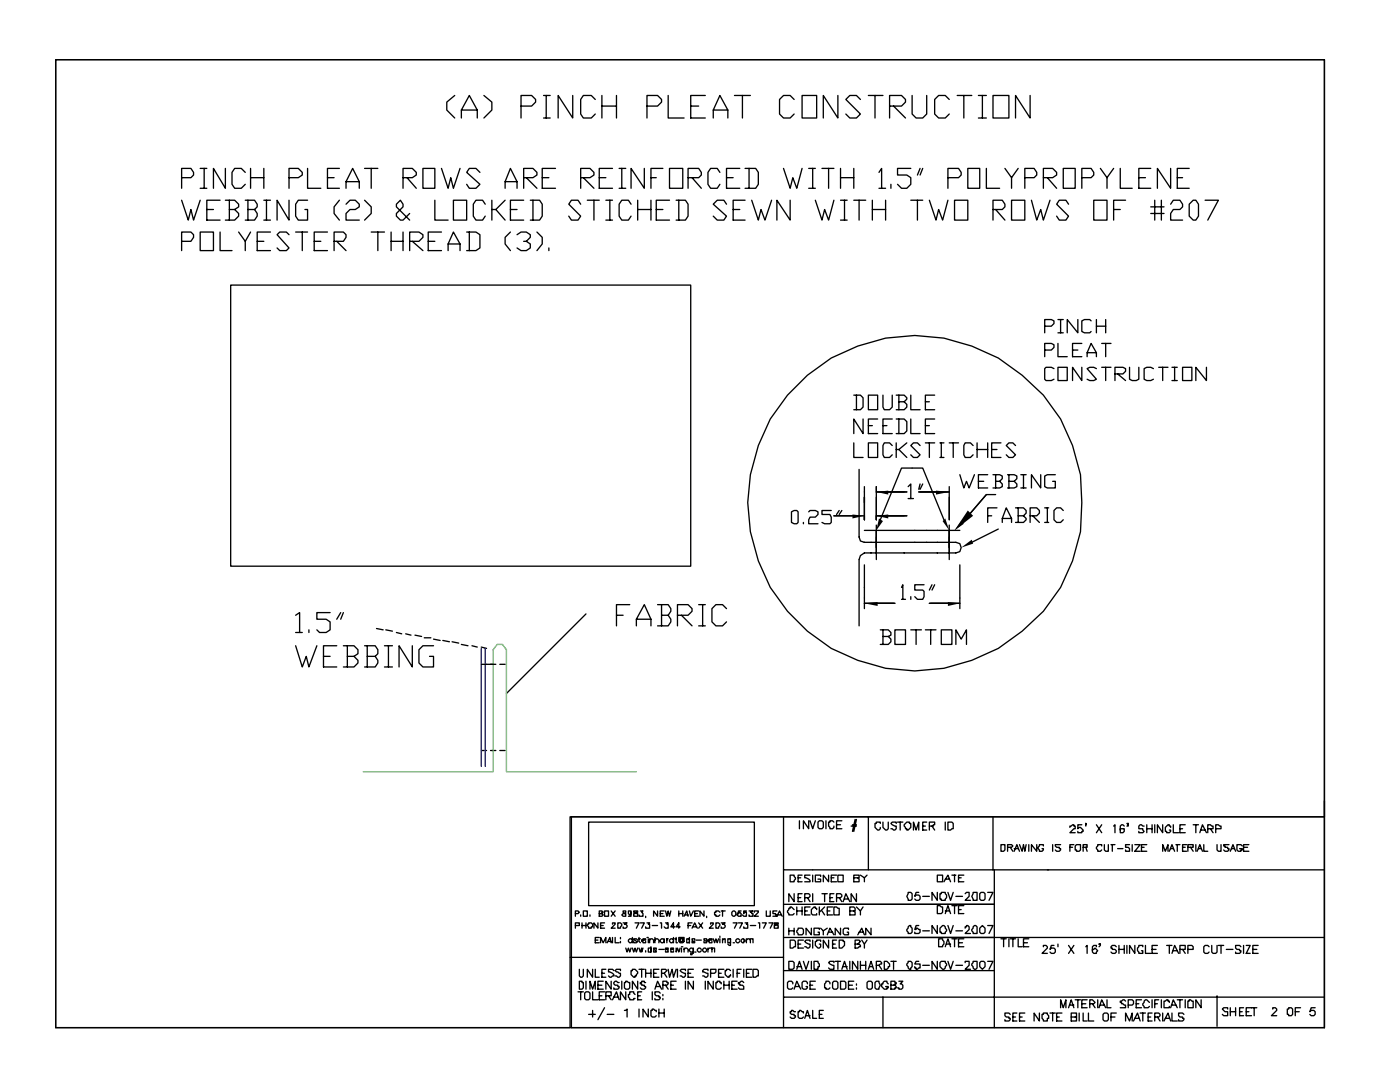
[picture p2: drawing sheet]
<svg xmlns="http://www.w3.org/2000/svg" width="279mm" height="216mm" viewBox="0 0 279 216" stroke-linecap="round" stroke-linejoin="round" font-family="sans-serif">
<g fill="none" stroke="#000" stroke-width=".26">
<path d="M11.1 11.9h253.2v151.1h-150.5v42.1h-102.7zM90.8 19l-1.6 1.4v1.6l1.6 1.5M96.6 19l1.6 1.4v1.6l-1.6 1.5M108.5 19h1.3M109 19v4.5M114.3 19v4.5l-2.9-4.5v4.5M118.8 19.8l-.8-.8h-1.6l-.5 .8v3l.5 .7h1.6l.8-.7M120.1 19v4.5M123 19v4.5M133.3 19v4.5h3.2M140.8 19h-3v4.5h3M146.6 19h3.2"/>
<path d="M148.2 19v4.5M158.5 19.8l-.8-.8h-1.3l-.8 .8v3l.8 .7h1.3l.8-.7M160.1 19h2.9v4.5h-2.9zM167.2 19v4.5l-2.9-4.5v4.5M171.7 19.8l-.8-.8h-1.3l-.8 .8 2.9 3-.8 .7h-1.3l-.8-.7M173.3 19h2.9M174.6 19v4.5M182 19v3.8l.8 .7h1.3l.8-.7v-3.8M189.4 19.8l-.8-.8h-1.3l-.8 .8v3l.8 .7h1.3l.8-.7M191 19h2.9M192.4 19v4.5M195.3 19h1.5"/>
<path d="M196.1 19v4.5M198.2 19h3.1v4.5h-3.1zM205.6 19v4.5l-2.9-4.5v4.5M36.2 35.5h1.9l.5-.6v-.5l-.5-.8h-1.9v4M36.2 40l1.4 3.9 .5-2.1 .5 2.1 1.4-3.9M40 33.6h1.3M40 37.6h1.3M40.7 33.6v4M43.9 40h-2.6v3.9h2.6M45 33.6v4l-2.4-4v4M45 40h1.8l.8 .7v.6l-.8 .5M45.8 40v3.9"/>
<path d="M48.9 34.4l-.7-.8h-1.4l-.5 .8v2.4l.5 .8h1.4l.7-.8M48.9 40h1.9l.5 .7v.6l-.5 .5M49.5 40v3.9M50 33.6v4M50 35.5h2.7M52.7 33.6v4M52.7 40h1.3M53.2 40v3.9M57.7 35.5h1.8l.8-.6v-.5l-.8-.8h-1.8v4M57.7 40v3.9l-2.4-3.9v3.9M61.4 33.6v4h2.6M61.4 40h-1.9l-.5 .7v2.4l.5 .8h1.9v-2.1h-.5"/>
<path d="M65.4 35.5h1.3M67.7 33.6h-2.3v4h2.3M67.7 40l-1 1.3v1.3l1 1.3M69.1 37.6v-1.4l1.3-2.6 1.3 2.6v1.4M69.1 36.2h2.6M72.8 40l1.3 1.3v1.3l-1.3 1.3M72.8 33.6h2.6M74.1 33.6v4M80.4 35.5h1.9l.8-.6v-.5l-.8-.8h-1.9v4M81.2 35.5l1.9 2.1M84.4 33.6h2.4v4h-2.4zM86.8 40v3.9h2.6"/>
<path d="M88.1 33.6l1.3 4 .6-2.1 .5 2.1 1.3-4M90.5 40h2.6v3.9h-2.6zM92.1 23.5v-1.5l1.6-3 1.5 3v1.5M92.1 22h3.1M95.8 34.4l-.8-.8h-1.3l-.6 .8 2.7 2.4-.8 .8h-1.3l-.6-.8M98.2 40v3.9M100.8 37.6v-1.4l1.1-2.6 1.3 2.6v1.4M100.8 40l-1.8 1.8h-.8M100.8 36.2h2.4M104 21.2h2.1l.8-.8v-.6l-.8-.8h-2.1v4.5M104.5 35.5h1.9l.8-.6v-.5l-.8-.8h-1.9v4M104.5 40h-2.6v3.9h2.6"/>
<path d="M105 35.5l2.2 2.1M105.8 40h1.9l.5 .7v2.4l-.5 .8h-1.9M106.4 40v3.9M108.2 35.5h1.3M108.5 23.5h1.3M110.9 33.6h-2.7v4h2.7M115.9 35.5h1.8l.8-.6v-.5l-.8-.8h-1.8v4M116.4 35.5l2.1 2.1M117.2 40h2.4M118.5 40v3.9M119.6 35.5h1.3M120.1 21.2h2.9"/>
<path d="M120.9 40h1.3M121.7 40v3.9M122.2 33.6h-2.6v4h2.6M123.6 33.6h1.3M123.6 37.6h1.3M124.1 33.6v4M127.3 40v3.9M128.6 33.6v4l-2.7-4v4M129.1 21.2h2.1l.8-.8v-.6l-.8-.8h-2.1v4.5M129.9 35.5h1.1M129.9 40v3.9M132.3 33.6h-2.4v4"/>
<path d="M133.6 33.6h2.7v4h-2.7zM133.6 40h-2.6v3.9h2.6M134.9 40h1.9l.5 .7v2.4l-.5 .8h-1.9M135.5 40v3.9M137.3 35.5h2.1l.6-.6v-.5l-.6-.8h-2.1v4M137.8 21.2h1.6M138.1 35.5l1.9 2.1M142.3 23.5v-1.5l1.4-3 1.6 3v1.5M142.3 22h3M143.7 34.4l-.6-.8h-1.3l-.5 .8v2.4l.5 .8h1.3l.6-.8M145 35.5h1.3M147.6 33.6h-2.6v4h2.6"/>
<path d="M148.7 33.6h2.1l.5 .8v2.4l-.5 .8h-2.1M148.7 40h-2.4v3.9h2.4M149.5 33.6v4M150 40l1.3 3.9 .6-2.1 .8 2.1 1.3-3.9M156.4 33.6l1.3 4 .5-2.1 .8 2.1 1.1-4M157.7 40v3.9l-2.7-3.9v3.9M161.4 33.6h1.3M161.4 37.6h1.3M162.2 33.6v4M162.7 40l1.3 3.9 .6-2.1 .8 2.1 1-3.9M164 33.6h2.4M165.4 33.6v4"/>
<path d="M167.7 35.5h2.7M167.7 33.6v4M167.7 40h1.4M168.5 40v3.9M170.4 33.6v4M170.4 40h2.4M171.4 40v3.9M174.1 40v3.9M175.4 34.4l.5-.8v4M175.4 37.6h1.3M176.7 40v3.9M177.5 21.2h2.4l.8-.8v-.6l-.8-.8h-2.4v4.5"/>
<path d="M177.8 36.8v.8M178.3 21.2l2.4 2.3M181.8 33.6h-2.7v1.3h1.9l.8 .6v1.3l-.8 .8h-1.1l-.8-.8M181.8 40h2.3M183.1 40v3.9M183.6 33.6l-.5 1.3M184.1 33.6l-.5 1.3M185.5 40l1.3 3.9 .5-2.1 .8 2.1 1.1-3.9M189.2 35.5h2.1l.5-.6v-.5l-.5-.8h-2.1v4M190.5 40h2.6v3.9h-2.6zM193.1 33.6h2.4v4h-2.4zM195.3 23.5h1.5"/>
<path d="M196.8 33.6v4h2.7M200.6 33.6l1.3 1.9v2.1M201.9 40h2.6v3.9h-2.6zM203.2 33.6l-1.3 1.9M204.5 35.5h1.9l.5-.6v-.5l-.5-.8h-1.9v4M205.8 40l1.1 3.9 .8-2.1 .5 2.1 1.3-3.9M208.2 35.5h1.9l.8-.6v-.5l-.8-.8h-1.9v4M209 35.5l1.9 2.1M212.2 33.6h2.4v4h-2.4zM215.9 35.5h1.9l.5-.6v-.5l-.5-.8h-1.9v4M218.3 40h2.6v3.9h-2.6zM219.6 33.6l1.3 1.9v2.1"/>
<path d="M222.2 33.6l-1.3 1.9M223.6 33.6v4h2.4M224.6 40h-2.4v3.9M227.3 35.5h1.3M229.7 33.6h-2.4v4h2.4M230.5 40v3.9M231.8 40v3.9M233.6 33.6v4l-2.6-4v4M234.9 35.5h1.1M237.3 33.6h-2.4v4h2.4M238.1 40h.6l.5 .7v2.4l-.5 .8h-.6l-.8-.8v-2.4zM240.5 40h2.7l-2.2 3.9"/>
<path d="M36.2 48.2h1.9l.5-.8v-.6l-.5-.5h-1.9v3.7M40 46.3h2.6v3.7h-2.6zM41.3 41.8h1.3M43.9 46.3v3.7h2.4M45.8 41.8h1l.8 .8v.5l-.8 .8h-1.8M46 56.9h91.8v56.1h-91.8zM47.6 46.3l1.3 1.9v1.8M49.5 41.8h1.3l.5 .8v.5l-.5 .8h-1.9M50 46.3l-1.1 1.9M51.3 48.2h1.4M52.7 43.9h1.3M54 46.3h-2.7v3.7h2.7"/>
<path d="M57.7 46.8l-.5-.5h-1.4l-.5 .5 2.4 2.7-.5 .5h-1.4l-.5-.5M59 46.3h2.4M60.3 46.3v3.7M62.7 48.2h1.3M65.4 46.3h-2.7v3.7h2.7M66.7 48.2h1.8l.6-.8v-.6l-.6-.5h-1.8v3.7M67.2 48.2l1.9 1.8M69.1 40.7l.7-.7h1.1l.8 .7v.6l-.8 .5h-1.1l-.7 .8v1.3h2.6M74.1 46.3h2.6M75.4 46.3v3.7M78.1 48.2h2.3M78.1 46.3v3.7"/>
<path d="M80.4 46.3v3.7M81.8 42.6l-1.4 1.3h-.5l-.8-.8v-.5l1.3-1.3v-.6l-.5-.7-.8 .7v.6l2.7 2.6M81.8 48.2h1.8l.8-.8v-.6l-.8-.5h-1.8v3.7M82.3 48.2l2.1 1.8M85.5 48.2h1.3M88.1 46.3h-2.6v3.7h2.6M89.4 50v-1.3l1.1-2.4 1.3 2.4v1.3M89.4 48.7h2.4M93.1 46.3h1.9l.8 .5v2.7l-.8 .5h-1.9M93.7 46.3v3.7M96.8 40.7l-.5-.7h-1.3l-.5 .7v2.4l.5 .8h1.3l.5-.8M99 41.8l1.8 2.1"/>
<path d="M101.9 46.3l-1.1 1.1v1.3l1.1 1.3M101.9 41.8h1.3M103.2 46.8l.8-.5h1l.8 .5v.6l-.8 .8h-.5M105 48.2l.8 .5v.8l-.8 .5h-1l-.8-.5M107.2 46.3l1 1.1v1.3l-1 1.3M109.5 49.5v.5M115.9 40.7l-.5-.7h-1.4l-.5 .7 2.4 2.4-.5 .8h-1.4l-.5-.8M120.9 43.9h1.3M125.9 40.7l-.5-.7h-1.3l-.5 .7v2.4l.5 .8h1.3l.5-.8M127.3 41.8h2.6M131 41.8h1.3M145 40.7l-.5-.7h-1.4l-.8 .7 2.7 2.4-.5 .8h-1.4l-.8-.8"/>
<path d="M146.3 41.8h1.3M167.7 43.9h1.4M174.1 41.8h2.6M198.2 41.8h1.8l.6-.5v-.6l-.6-.7h-1.8v3.9M198.7 41.8l1.9 2.1M213.3 40.7l-.6-.7h-1.3l-.5 .7 2.4 2.4-.6 .8h-1.3l-.5-.8M222.2 41.8h1.4M229.7 42.6h2.6M229.7 41.3h2.6M233.6 40.7l.6-.7h1.3l.5 .7v.6l-.5 .5h-1.3l-.6 .8v1.3h2.4M157.2 78.8a33 33 0 0 1 46.8-3.9l4.2 3.9 3.5 4.8 2.3 5.3 1.6 5.8 .3 5.6-.3 5.8-1.6 5.8-2.3 5.3-3.5 4.8-4.2 3.9a33.3 33.3 0 0 1-38.1 3.5 33.3 33.3 0 0 1-16.1-34.7l1.5-5.8 2.4-5.3zM170.4 78.8h1.3l.5 .6v1.8l-.5 .6h-1.3"/>
<path d="M170.9 78.8v3M173.3 78.8h1.9v3h-1.9zM176.2 78.8v2.4l.3 .6h1l.6-.6v-2.4M178.9 78.8h1.5l.6 .6v.2l-.6 .6M179.4 78.8v3M181.8 78.8v3h1.8M186.5 78.8h-1.8v3h1.8M208.5 65.1h1.3l.5-.5v-.6l-.5-.2h-1.3v2.6M208.5 69.8h1.3l.5-.5v-.5l-.5-.3h-1.3v2.7M210.3 73.6l-.5-.3h-1l-.3 .3v2.1l.3 .2h1l.5-.2M211.1 73.3h1.9v2.6h-1.9zM211.1 68.5v2.7h1.9"/>
<path d="M211.1 63.8h1.1M211.1 66.4h1.1M211.7 63.8v2.6M214 69.8h1.1M215.1 63.8v2.6l-2.1-2.6v2.6M215.9 68.5h-1.9v2.7h1.9M215.9 73.3v2.6l-1.9-2.6v2.6M217 71.2v-.8l.8-1.9 1 1.9v.8M217 70.4h1.8M217.8 64l-.3-.2h-1.1l-.5 .2v2.1l.5 .3h1.1l.3-.3M218.8 73.6l-.5-.3h-.8l-.5 .3 1.8 2.1-.5 .2h-.8l-.5-.2M218.8 63.8v2.6"/>
<path d="M218.8 65.1h1.9M219.9 68.5h1.8M219.9 73.3h1.8M220.7 63.8v2.6M220.7 68.5v2.7M220.7 73.3v2.6M222.5 74.6h1.6l.5-.5v-.5l-.5-.3h-1.6v2.6M223 74.6l1.6 1.3M225.4 73.3v2.4l.6 .2h.7l.6-.2v-2.4M230.2 73.6l-.5-.3h-.8l-.6 .3v2.1l.6 .2h.8l.5-.2M231.2 73.3h1.9M232 73.3v2.6"/>
<path d="M233.9 73.3h1M233.9 75.9h1M234.4 73.3v2.6M236 73.3h1.9v2.6h-1.9zM240.8 73.3v2.6l-2.1-2.6v2.6M170.4 88.4v2.9h1.8M171.4 93.7v13.5l.3 .7 .8 .3h18.3l.8 .3 .2 .8-.2 .8-.8 .2h-18.3l-.8 .6-.3 .8v13.2M172.2 83.6v2.9l-1.8-2.9v2.9M172.5 97.1v6.6v-4.5v1.1M173.3 88.4h1.9v2.9h-1.9zM173.3 84.9h.8M174.9 98.2v5.5"/>
<path d="M174.9 98.2h6.1M174.9 97.1v1.1M174.9 99.2v4.5M175.2 83.6h-1.9v2.9h1.9M176.2 84.9h.8M178.1 83.6h-1.9v2.9h1.9M178.1 88.9l-.6-.5h-1l-.3 .5v1.9l.3 .5h1l.6-.5M178.9 83.6h1.5l.6 .5v1.9l-.6 .5h-1.5M178.9 88.4v2.9M179.4 80.2h1l.6 .5v.5l-.6 .6h-1.5M179.4 83.6v2.9M179.4 89.7l1.6 1.6"/>
<path d="M181 88.4l-1.6 1.3h-.5M181.2 97.1l.6-.5v2.9M181.2 99.5h1.1M181.8 83.6v2.9h1.8M183.4 98.2h6M183.6 88.9l-.5-.5h-.8l-.5 .5 1.8 1.9-.5 .5h-.8l-.5-.5M183.6 96.6l-.2 1M184.1 96.6l-.5 1M184.7 80.2h.8M184.7 84.9h.8M184.7 88.4h1.8M185.5 88.4v2.9"/>
<path d="M186.5 83.6h-1.8v2.9h1.8M187.6 88.4h.8M187.6 91.3h.8M187.9 88.4v2.9M189.4 97.1v6.6v-4.5M189.4 88.4h1.9M190.2 88.4v2.9M191.6 94.7l.8 2.7 .5-1.4 .5 1.4 1.1-2.7M194.2 88.9l-.5-.5h-1.1l-.2 .5v1.9l.2 .5h1.1l.5-.5M195 88.4v2.9M195 89.7h2.1M195.3 96h1"/>
<path d="M196.8 98.7l-4.7 5.5M197.1 94.7h-1.8v2.7h1.8M197.1 88.4v2.9M197.9 89.7h1.1M198.2 94.7h1.3l.5 .3v.5l-.5 .5M198.7 98.7h-1.9l-3.1 3.7M198.7 96h.8l.5 .6v.5l-.5 .3h-1.3M198.7 94.7v2.7M199.8 88.4h-1.9v2.9h1.9M201.1 94.7h1.3l.5 .3v.5l-.5 .5M201.3 96h1.1l.5 .6v.5l-.5 .3h-1.3M201.3 94.7v2.7"/>
<path d="M202.7 88.9l-.6-.5h-.8l-.5 .5 1.9 1.9-.6 .5h-.8l-.5-.5M203.7 97.4h1.1M203.7 94.7h1.1M204.3 94.7v2.7M207.7 94.7v2.7l-1.9-2.7v2.7M210.6 94.7h-1.6l-.5 .3v2.1l.5 .3h1.6v-1.4h-.5M158 102.1l.5-.2h.5l.3 .2v2.1l-.3 .3h-.5l-.5-.3zM160.3 104.2v.3M161.4 102.1l.3-.2h1l.5 .2v.6l-.5 .5h-1l-.3 .5v.8h1.8M165.9 101.9h-1.9v.8h1.6l.3 .5v1l-.3 .3h-1l-.6-.3M166.4 102.9h5.8M167.5 101.9l-.5 .8"/>
<path d="M168 101.9l-.5 .8M172.5 112.7v8.7M172.5 105.8h19.1M174.9 102.9h6.1M174.9 104.8v6.9M175.7 103.7l4.2-10.3h4.2l4.3 10.3M179.9 117.2l.3-.5v2.9M179.9 119.6h.8M180.4 102.9h-5.5v.8M181.8 119.1v.5M184.4 116.7h-1.8v1h1.5l.3 .3v1.1l-.3 .5h-1l-.5-.5M186 116.7l-.5 1"/>
<path d="M186.5 116.7l-.5 1M189.4 105.8v4.5M189.4 104.8v6.9M191.6 112.7v8.7M197.1 102.9h.8M199 101.3h-1.9v2.9M199.2 105.6l-5.3 2.6M200 104.2v-.7l.8-2.2 1.1 2.2v.7M200 103.5h1.9M202.7 101.3h1.6l.5 .6v.5l-.5 .5M203.2 102.9h1.1l.5 .6v.2l-.5 .5h-1.6M203.2 101.3v2.9"/>
<path d="M205.6 102.9h1.3l.5-.5v-.5l-.5-.6h-1.3v2.9M206.1 102.9l1.3 1.3M208.5 101.3h.8M208.5 104.2h.8M209 101.3v2.9M212.2 101.9l-.5-.6h-.8l-.6 .6v1.8l.6 .5h.8l.5-.5M59 122.8l.8-.6v4M59 128.9l1.3 4.2 .8-2.1 .5 2.1 1.6-4.2M59 126.2h1.3M61.6 125.7v.5M64.6 131h1.3M65.9 122.2h-2.7v1.4h1.9l.8 .5v1.6l-.8 .5h-1.3l-.6-.5"/>
<path d="M67.2 128.9h-2.6v4.2h2.6M68 122.2l-.8 1.4M68.5 128.9h2.1l.8 .7v.8l-.8 .6M68.5 122.2l-.5 1.4M69.3 131h1.3l.8 .8v.5l-.8 .8h-2.1M69.3 128.9v4.2M72.8 128.9h2.1l.5 .7v.8l-.5 .6M73.3 131h1.6l.5 .8v.5l-.5 .8h-2.1M73.3 128.9v4.2M75.1 125.4l1.4 .3M76.7 133.1h1.6M76.7 128.9h1.6"/>
<path d="M77 125.7l1.3 .2M77.5 128.9v4.2M79.1 126.2l1.1 .3M81 126.5l1 .2M82.3 128.9v4.2l-2.7-4.2v4.2M82.8 126.7l1.3 .3M84.7 127.3h1.3M86.5 128.9h-2.1l-.8 .7v2.7l.8 .8h2.1v-2.1h-.8M86.5 127.5l1.3 .3M88.4 127.8l1.3 .3M90.2 128.1l1.3 .2M92.1 128.6l1.3 .3"/>
<path d="M94.2 128.9l1 .2M96 129.1l1.1 .3M96 132.6h3M99.7 132.6h1.1M116.9 122.5l-15.8 15.9M123 122.8h1.4M125.7 120.6h-2.7v4.3M127 124.9v-1.3l1.6-3 1.3 3v1.3M127 123.6h2.9M131.2 120.6h2.1l.6 .8v.6l-.6 .8M132 122.8h1.3l.6 .8v.5l-.6 .8h-2.1M132 120.6v4.3"/>
<path d="M135.2 122.8h2.1l.8-.8v-.6l-.8-.8h-2.1v4.3M136 122.8l2.1 2.1M139.4 120.6h1.4M139.4 124.9h1.4M140.2 120.6v4.3M145 121.4l-.8-.8h-1.3l-.8 .8v2.7l.8 .8h1.3l.8-.8M172.5 120.4h6.1M175.7 125.7h1.6l.5 .5v.5l-.5 .3M176.2 127h1.1l.5 .5v.6l-.5 .5h-1.6M176.2 125.7v2.9M178.6 125.7h2.1v2.9h-2.1zM181.8 125.7h2.1"/>
<path d="M182.8 125.7v2.9M184.7 125.7h2.1M185.5 120.4h6.1M185.7 125.7v2.9M187.9 125.7h2.1v2.9h-2.1zM190.8 128.6v-2.9l1 1.8 1.1-1.8v2.9M96 149.8h1.1M97.9 149.8h1.1M99.7 149.8h1.1M264.3 159.8v45.3v-193.2h-253.2v193.2h253.2M117.5 164h33v16.7h-33zM156.4 163v10.6h107.9"/>
<path d="M156.4 173.6v31.5M157.7 174.6h.8v.3l.3 .3-.3 .7h-.8zM158.5 178.3v1.6l-1.1-1.6v1.6M159.3 175.2h.5M159.3 179.1h.5M159.5 163.8v1.6M160.1 178.3h-.8v1.6h.8M160.1 174.6h-.8v1.3h.8M160.6 179.1h.8l.3-.2v-.3l-.3-.3h-.8v1.6M161.1 179.1l.6 .8M161.4 163.8v1.6l-1.1-1.6v1.6M161.7 174.6h-1.1v.6h.3l.8 .5v.2h-1.1"/>
<path d="M161.7 163.8l.5 1.6 .5-1.6M162.2 174.6v1.3M162.2 178.3v1.6M163.2 164l.3-.2h.5l.3 .2v1.1l-.3 .3h-.5l-.3-.3zM163.8 174.9v-.3h-1.1v1.3h1.1v-.5h-.6M164 178.3h1.1M164.6 178.3v1.6M164.8 163.8v1.6M165.4 174.6v1.3l-1.1-1.3v1.3M165.6 179.1h.6M165.9 175.2h.5M166.4 178.3h-.8v1.6h.8"/>
<path d="M166.4 164l-.2-.2h-.6v.2h-.2v.8l.2 .3v.3h.6l.2-.3v-.3M167 179.1h.7l.3-.2v-.3l-.3-.3h-.7v1.6M167 174.6h-1.1v1.3h1.1M167 164.6h.7M167.2 174.6h1.1v1.3h-1.1zM167.5 179.1l.5 .8M168 163.8h-1v1.6h1M168.3 179.9l.5-1.6 .8 1.6M168.5 179.4h.8M169.9 164.8h1M170.1 164.6h.8M170.4 175.2h1v-.6h-1v1.3h1v-.5l-.2-.2"/>
<path d="M170.7 163.5l-.6 2.4M170.9 178.3v1.6l-1-1.6v1.6M170.9 163.5l-.5 2.4M171.7 174.6l.8 .6v.7M173 174.6l-.5 .6M173.3 163v10.6M175.7 164.3v-.3h-.8v.3h-.3v.8l.6 .5h.2l.3-.2v-.3M176.2 164v1.1l.5 .5h.3l.3-.2v-1.4M178.9 164.3v-.3h-.8l-.3 .3 .3 .3 .8 .2v.6l-.3 .2-.8-.2M179.1 164h1.1M179.7 164v1.6M180.4 164.6l.6-.6h.5v.3h.3v.8l-.6 .5h-.2v-.2h-.3z"/>
<path d="M181.2 178.1h.6l.2 .2v1.1l-.2 .3h-.6l-.2-.8zM182.3 165.6v-1.6l.5 1.6 .6-1.6v1.6M183.4 178.1h-.6l-.2 .8 .2-.3h.6l.2 .3v.5l-.2 .3h-.6l-.2-.3M184.1 178.9h1.4M184.1 164.8h.6M184.9 164h-.8v1.6h.8M185.5 164.8h.8v-.2h.2v-.6h-1v1.6M186 164.8l.5 .8M187.1 174.6h1v1.3h-1zM187.1 178.1v1.6l-1.1-1.6v1.6M187.9 178.1h.7v.2l.3 .3v.5l-.3 .3v.3h-.7v-.3h-.3v-1.1h.3zM188.4 175.9l.8-1.3 .5 1.3"/>
<path d="M188.6 175.4h.8M188.6 164v1.6M189.2 164h.8l.2 .3v1.1h-.2l-.3 .2h-.5zM189.2 178.1l.5 1.6 .5-1.6M190 174.6h.8M190.5 174.6v1.3M190.8 178.9h1.3M191.3 175.2h.5M192.4 174.6h-1.1v1.3h1.1M192.6 178.3l.3-.2h.5v.8l-.8 .8h1.1M194.2 178.1h.8v1.6h-.8l-.3-.8zM195.8 178.1h.5l.3 .2v1.1l-.3 .3h-.5l-.3-.3v-1.1z"/>
<path d="M197.1 178.1h1.1l-.8 1.6M198.2 163v10.6M198.4 173.6v31.5M199.8 168.5h.8v1.1l-.3 .3h-.5zM201.1 169.1h.8l.2-.3-.2-.3h-.8v1.4M201.6 169.1l.5 .8M202.4 169.9l.5-1.4 .6 1.4M202.4 169.3h.8M203.5 168.5l.5 1.4 .3-1.4 .2 1.4 .3-1.4M205.3 168.5v1.4M206.9 168.5v1.4l-1.1-1.4v1.4M208.2 168.8v-.3h-.8v.3l-.2 .3 .2 .8h.6l.2-.3v-.3h-.2"/>
<path d="M210.1 168.5v1.4M211.7 168.5h-1.1v.3l.3 .3h.5v.2h.3v.3l-.3 .3h-.5l-.3-.3M213.5 165.1v-.3l.8-.2v.2h.3v.6h-.3l-.8 .8h1.1M213.5 169.1h.5M214.3 168.5h-.8v1.4M214.6 168.8l.2-.3h.8v1.1l-.2 .3h-.6v-.3h-.2zM215.9 164.6h-.8v.8l.3-.3h.2l.6 .5v.3h-.3v.3h-.8v-.3M216.2 169.1h.8v-.6h-.8v1.4M216.7 164.3v.5M216.7 169.1l.3 .8M218.8 164.6l1.1 1.6M219.9 168.8v-.3h-.8v.3l-.3 .3 .3 .8h.5l.3-.3"/>
<path d="M219.9 164.6l-1.1 1.6M220.4 168.5v1.1l.3 .3h.5v-1.4M221.7 168.5h.8M222 168.5v1.4M222.2 164.8l.3-.2v1.6M223 169.3h1.1M224.4 164.8l-.3-.2h-.3l-.2 .2v1.4h.5l.3-.3v-.5h-.8v.2M225.2 164.3v.3l-.3-.3h.3v.5h-.3M225.4 168.5h-.8v.6h.6l.2 .2v.6h-.8v-.3M226 168.5v1.4M226.5 168.5h1l-1 1.4h1M227.8 169.1h.5"/>
<path d="M228.3 164.8h-.2l-.3-.2h-.3l-.2 .2v.6h.8v.2l.2 .3-.2 .3h-.8v-.3M228.9 168.5h-1.1v1.4h1.1M228.9 165.4h1M228.9 164.6v1.6M229.9 164.6v1.6M230.5 164.6v1.6M232 169.9v-1.4l.6 1.4 .5-1.4v1.4M232 164.6v1.6l-1-1.6v1.6M233.4 169.9l.5-1.4 .5 1.4M233.6 165.1v-.3h-.2v-.2h-.3l-.5 .5v.8h.2v.3h.6l.2-.3v-.3h-.2M233.6 169.3h.6M234.2 164.6v1.6h1"/>
<path d="M234.7 168.5h.8M234.9 168.5v1.4M235.5 165.4h.5M236 169.1h.5M236.5 164.6h-1v1.6h1M236.8 168.5h-.8v1.4h.8M237.1 169.1h1v-.6h-1v1.4M237.6 169.1l.5 .8M238.1 164.6h1.1M238.7 164.6v1.6M238.7 168.5v1.4M238.9 169.9l.5-1.4 .6 1.4"/>
<path d="M239.2 169.3h.5M239.4 166.2l.6-1.6 .8 1.6M239.7 165.6h.8M240.2 168.5v1.4h.8M241 165.4h1.1v-.6h-.3l-.2-.2h-.6v1.6M241.6 165.4l.5 .8M242.6 165.4h1.1v-.6h-.3l-.2-.2h-.6v1.6M242.9 168.5v1.1l.3 .3h.5v-1.4M245.3 168.5h-1.1v.3h.3v.3h.5v.2h.3v.3l-.3 .3h-.5l-.3-.3M245.5 169.9l.6-1.4 .5 1.4M245.8 169.3h.5M247.9 168.8l-.3-.3h-.7v1.1l.2 .3h.5v-.3h.3v-.3h-.5"/>
<path d="M248.2 169.1h.8M249.2 168.5h-1v1.4h1M264.3 163h-150.3v42.1M113.8 191h42.6M114.8 184.7h.8v-.6h-.8v1.1M114.8 182.3h.6l.2-.3-.2-.2h-.6v1M115.4 197.9h1M115.6 195.8h.6v.3h.2v1l-.2 .3h-.6zM115.6 193.4v1.3l.3 .3h.3l.2-.3v-1.3M115.9 182.6v.2M115.9 197.9v1.6M116.2 184.1v1.1"/>
<path d="M116.2 184.7h.7M116.4 181.8h.8v1h-.8zM116.7 198.2l.2-.3h.6l.2 .3v1l-.2 .3h-.6l-.2-.3zM116.9 184.1v1.1M116.9 195.8v1.6M117.2 184.4h.3v-.3h.5l.3 .3v.5h-.3v.3h-.5zM117.7 197.4v-1.6l.6 1.6 .5-1.6v1.6M117.7 182.6v.2M118.3 197.9v1.6h1M118.3 193.4v1.6l-1.1-1.6v1.6M118.8 193.4v1.6h.8M118.8 187.6h.5"/>
<path d="M119.3 184.1v1.1l-.8-1.1v1.1M119.3 196.6h.8M119.6 182.3h.5v-.3h.3l-.3-.2h-.5v1h.5l.3-.2-.3-.3h-.2M119.6 187.1h-.8v1h.8M119.6 198.7h.5M119.9 188.1v-1l.5 1 .5-1v1M119.9 184.7h.5M120.1 194.2h.6M120.4 195.8h-1.1v1.6h1.1M120.7 181.8h.7v1h-.7zM120.7 184.1h-.8v1.1h.8M120.7 197.9h-1.1v1.6h1.1"/>
<path d="M120.9 198.7h1.1v-.8h-1.1v1.6M120.9 193.4h-.8v1.6h.8M121.2 188.1l.5-1 .3 1M121.4 187.9h.6M121.4 198.7l.6 .8M122 195.8v1.6l-1.1-1.6v1.6M122 181.8l.8 1M122.2 184.4v-.3h.6v.3l-.8 .8h.8M122.2 199.5l.8-1.6 .6 1.6M122.2 187.1v1M122.5 193.7l-.3-.3h-.8v.5h.3l.8 .6v.2h-.3l-.2 .3h-.3l-.3-.3M122.5 199h.8"/>
<path d="M122.8 187.1v1h.8M122.8 181.8l-.8 1M123.3 184.1h.5l.3 .3-.3 .8h-.5zM123.6 196.1l-.8-.3-.3 .3v.2l.3 .3h.5v.2h.3v.3l-.3 .3h-.8v-.3M123.8 193.7v-.3h-.8l-.2 .3 .8 .5h.2v.5l-.2 .3-.8-.3M123.8 187.1v.2M123.8 187.9v.2M124.1 195.8v1.6M124.4 181.8v.2l.2 .3h.3v.5h-.5l-.3-.2 .8-.6v-.2zM124.4 184.1h.7l-.5 .3h.3l.2 .3v.2l-.2 .3h-.5v-.3M124.6 196.1h.3v-.3l.8 .3v1l-.3 .3h-.5l-.3-.3zM124.9 189.2l.2 .8 .3-.8 .3 .8 .2-.8"/>
<path d="M124.9 197.9v1.6l-1.1-1.6v1.6M125.9 182v.3l-.2 .3-.3-.3v-.5h.5v1h-.5M126.2 193.4h.5l.6 .5-.3 .8h-.3v.3h-.2l-.6-.5v-.8h.3zM126.2 187.6l-.3-.3h-.2l-.3 .3v.3l.3 .2h.2l.3-.2M126.2 189.2l.3 .8 .2-.8 .3 .8 .3-.8M126.2 187.1v1M126.5 181.8v.2l.8 .3v.5h-.8v-.5l.8-.3v-.2zM126.7 184.1h.8l-.5 1.1M126.7 198.4l-.2-.2v-.3h-.8v.5h-.3v.6l.3 .2v.3h.8v-.3h.2M127.3 187.6l-.3-.3h-.5v.3l.8 .3-.3 .2h-.5v-.2M127.3 195.8v1.6l-1.1-1.6v1.6M127.3 198.7h.5"/>
<path d="M127.5 187.1v.8l.3 .2M127.5 189.2l.3 .8 .3-.8v.8l.2-.8M127.5 187.3h.3M127.5 193.4h1.1M127.8 184.1h.8l-.5 1.1M127.8 181.8h.5l-.2 .2 .2 .3v.5h-.8v-.2M128.1 187.6h.8v-.3h-.6v.3h-.2v.3h.2v.2h.6v-.2M128.1 197.9h-.8v1.6h.8M128.1 193.4v1.6M128.9 196.1h-.3v-.3h-.5v.3h-.3v.2h.3v.3h.5v.2h.3v.3l-.3 .3h-.5l-.3-.3M128.9 182.8v.3M128.9 189.7v.3"/>
<path d="M128.9 193.4v1.6M128.9 194.2h1M129.1 187.1h.3zM129.1 184.1h.5l-.2 .3h.2v.8h-.7v-.3M129.4 187.3v.8M129.6 187.6l.3-.3h.3l.2 .3v.5M129.6 187.3v.8M129.9 189.4v-.2h-.5v.8h.5v-.3M129.9 188.9v1.1M129.9 193.4v1.6M130.2 184.7h1M130.2 197.9v1.6"/>
<path d="M130.4 194.2h.6M130.7 187.6l.3-.3h.2l.3 .3v.5M130.7 197.4l.5-1.6 .8 1.6M130.7 187.1v1M131 189.4v-.2h-.6v.2l.6 .3v.3h-.6v-.3M131 196.8h.8M131.2 181.8v1l-.8-1v1M131.5 193.4h-1.1v1.6h1.1M131.5 189.4h1.1M131.8 184.1h.2v1.1M131.8 198.2l-.3-.3h-.8v.5l.3 .3h.5v.3h.3v.2l-.3 .3h-.8v-.3M131.8 182.3h.5"/>
<path d="M132 194.2h.6l.5-.5-.3-.3h-.8v1.6M132.3 198.4v.3zM132.3 196.6h.8l.2-.3v-.2h-.2v-.3h-.8v1.6M132.3 199.2v.3M132.6 181.8h-.8v1h.8M132.6 187.6l-.3-.3h-.3l-.2 .3v.3l.2 .2h.3l.3-.2M132.6 187.3v.8M132.6 194.2l.5 .8M132.8 184.1h.5l-.2 .3h.2v.8h-.5l-.2-.3M132.8 181.8l.3 1 .2-1 .3 1 .3-1M132.8 196.6l.5 .8M133.1 187.3v.8"/>
<path d="M133.3 187.3h-.2v.3M133.3 189.4v-.2h-.5v.2h.3l.2 .3v.3h-.5v-.3M133.3 193.4l.3 1.6 .5-1.6 .3 1.6 .5-1.6M133.9 189.4h.5v-.2h-.5v.8h.5v-.3M133.9 196.6h.5M134.4 187.6l-.3-.3h-.2l-.3 .3v.3l.3 .2h.2l.3-.2M134.4 187.1v1M134.7 184.9h-.8l.5-.8v1.1M134.7 187.3h.2M134.9 187.1v1h.3M134.9 189.2v.8l.3-.8 .3 .8 .2-.8M134.9 195.8h-1v1.6h1"/>
<path d="M135.2 193.4v1.6M135.5 181.8v1M135.5 182.3h.8M135.7 184.9h-.8l.6-.8v1.1M136 188.9h.3zM136 189.2v.8M136.3 187.6v.3h-.6v-.6h.6v.6h.2v-.8h-1v.8l.2 .2h.6l.2-.2M136.3 181.8v1M136.5 182.8l.6-1 .2 1M136.5 189.4l.3-.2h.3l.2 .2v.6M136.5 189.2v.8M136.8 193.7v-.3h-.8l-.3 .3 .8 .5h.3v.5l-.3 .3-.8-.3"/>
<path d="M136.8 182.6h.5M136.8 195.8v1.6M137.3 184.7h.5M137.3 194.2h.5M137.6 181.8l.2 1 .6-1M137.6 187.6v-.3h-.5v.8h.5v-.2M137.6 187.1v1M138.1 184.1h-.8v1.1M138.1 185.2l.5-1.1 .6 1.1M138.4 189.2v1h-.3v.3h-.3v-.3M138.4 189.4l-.3-.2h-.3l-.2 .2v.3l.2 .3h.3l.3-.3M138.4 195.8v1.6l-1.1-1.6v1.6"/>
<path d="M138.4 193.4h-1.1v1.6h1.1M138.4 184.9h.5M138.6 190h.3zM138.6 187.6v-.3h-.5v.3l.3 .3h.2v.2h-.5v-.2M138.6 182.3h.6M138.9 187.6h1.1M139.4 181.8h-.8v1h.8M139.4 184.1l.8 1.1M140 189.4l-.3-.2h-.3l-.2 .2v.3l.2 .3h.3l.3-.3M140.2 189.4l.3-.2h.3l.2 .2v.3l-.2 .3h-.3l-.3-.3zM140.2 184.1l-.8 1.1M140.5 181.8v1l-.8-1v1"/>
<path d="M140.8 195.8v1.6M141 187.6v-.3h-.5v.3l.5 .3v.2h-.5v-.2M141 182.8v.3M141.3 187.6h.8v-.3h-.5v.3h-.3v.3h.3v.2h.5v-.2M141.3 189.4l.3-.2h.5v.8M141.3 193.7v-.3h-.8l-.3 .3v.2l1.1 .3v.5l-.3 .3-.8-.3M141.3 189.2v.8M141.8 184.4v-.3h.5v.3l-.7 .8h.7M141.8 194.2h.8l.3-.3v-.5h-1.1v1.6M142.1 189.4v-.2h.5v.8M142.3 187.3l.3 .8 .3-.8 .2 .8 .3-.8M142.3 195.8v1.6l-1-1.6v1.6"/>
<path d="M142.9 184.1h.5l.3 .3-.3 .8h-.5zM143.4 194.2h.5M143.7 182l-.3-.2h-.5v.2h-.3v.6h.3v.2h.5l.3-.2M143.7 186.8v.3M143.7 187.3v.8M143.9 184.1h.8l-.5 .3h.3l.2 .3v.2l-.2 .3h-.6v-.3M143.9 196.3v-.2h-.2v-.3h-.6v.3h-.2v1l.2 .3h.6l.2-.3M143.9 181.8h.8M144.2 187.6l.3-.3h.2v.8M144.2 181.8v1M144.2 187.3v.8M144.5 193.4h-1.1v1.6h1.1"/>
<path d="M144.5 196.6h1M144.5 195.8v1.6M145.5 195.8v1.6M145.8 187.3v1.3h-.3l-.2-.2M145.8 187.6v-.3h-.5v.8h.5v-.2M145.8 193.7l-.3-.3h-.5v.3h-.3v.8l.6 .5h.2v-.3h.3v-.2M146 182l.3-.2h.3l.2 .2v.6l-.2 .2h-.3l-.3-.2zM146 196.6h.6M146.3 188.1h.3zM146.3 184.1h.8l-.5 1.1M146.3 193.4v1.6M147.1 195.8h-1.1v1.6h1.1"/>
<path d="M147.1 194.2h.5M147.4 184.1h.8l-.6 1.1M147.6 187.6l-.2-.3h-.3l-.3 .3v.3l.3 .2h.3l.2-.2M147.9 187.6l.3-.3h.2v.3h.3v.3h-.3v.2h-.2l-.3-.2zM147.9 181.8h-.5v.2l-.3 .3v.3l.3 .2h.5v-.5l-.3-.3-.5 .6M147.9 193.4h-.8v1.6M148.4 196.1l-.2-.3-.8 .3v.2h.2v.3h.6l.2 .2v.6h-.8l-.2-.3M148.4 193.4v1.6M148.7 184.1h.5l-.2 .3h.2v.8h-.8v-.3M149 181.8h-.6v.5v-.3h.6v.8h-.6l-.2-.2M149 187.6l.2-.3h.3l.3 .3v.5M149 187.3v.8"/>
<path d="M149 194.2h.5M149.5 181.8h.8l-.5 .2h.2v.3h.3v.5h-.8v-.2M149.8 187.6v-.3h.5v.8M149.8 184.7h1M150 193.4h-1v1.6h1M150.3 193.4h.8l.2 .3v1h-.2l-.3 .3h-.5zM150.5 182v-.2h.8v.2l-.8 .8h.8M151.3 184.1h.3v1.1M152.1 184.1h.8l-.5 1.1M152.9 181.8v1h.8v-1M153.5 184.1h.8l-.6 1.1M154.5 184.1v.3h.5v.3h.3v.5h-.8v-.5h.3v-.3h.5v-.3z"/>
<path d="M155 181.8h-.7v.5h.5v.3h.2v.2h-.7M155 182.8l.6-1 .5 1M155.3 182.6h.5M156.4 193.7h42M156.4 187.1h107.9M156.4 180.4h42M156.4 199h107.9M157.4 191.8h.8l.3 .3v1l-.3 .3h-.8zM157.4 185.7h1.1M157.4 185.2v1.3M157.7 187.6h.8l.3 .3v1h-.3l-.3 .3h-.5zM158.2 196.3v-.2l-.2-.3h-.6l-.2 .3v1l.2 .3h.6l.2-.3"/>
<path d="M158.5 181.5l-.5-.5h-.3v.2h-.3v.3l-.2 .3 .2 .8h.8l.3-.3M158.5 197.4l.5-1.6 .8 1.6M158.5 185.2v1.3M158.8 196.8h.7M159 193.4l.5-1.6 .6 1.6M159 181.8h1.1M159 192.9h.8M159 181v1.6M159.3 185.2h.8l.2 .3v.8l-.2 .2h-.8v-.2l-.3-.3zM159.3 188.4h.5M160.1 181v1.6M160.3 187.6h-1v1.6h1"/>
<path d="M160.3 191.8l.6 1.6 .5-1.6M160.6 181.8h.5M161.1 196.3v-.2l-.2-.3h-.6l-.2 .3v1l.2 .3h.6l.2-.3v-.3h-.2M161.7 187.9v-.3h-.8l-.3 .3 .8 .5h.3v.5l-.3 .3-.8-.3M161.7 181h-1.1v1.6h1.1M161.7 196.6h.5M161.9 185.2v1.3l-1-1.3v1.3M161.9 191.8v1.6M162.2 187.6v1.6M162.5 191.8h.7v.3l.3 .3v.5h-.3v.5h-.7zM162.7 195.8h-1v1.6h1M163 181.5v-.3h-.3v-.2h-.2l-.6 .5v.8l.3 .3h.8v-.3"/>
<path d="M163.5 185.5v-.3h-1v1.3h1v-.5h-.3M163.5 181v1.6M163.8 187.9v-.3h-.8v.3h-.3v.7l.5 .6h.3l.3-.3v-.5h-.3M163.8 185.2l.5 .5v.8M164 181.8l.6 .8M164.6 181l-1.1 1M165.1 186.5l.5-1.3 .8 1.3M165.1 181.8h.5M165.1 185.2l-.8 .5M165.4 187.6v1.6l-1.1-1.6v1.6M165.4 186h.8M165.6 196.3v-.2l-.2-.3h-.6v.3l-.2 .2v.8h.2v.3h.6l.2-.3"/>
<path d="M166.2 196.1a.66 .66 0 0 1 1 0v1l-.2 .3h-.6l-.2-.3zM166.2 181h-1.1v1.6h1.1M166.2 188.4h.5M166.4 181h.6l.2 .2h.3v1.4h-1.1zM166.4 192.1v-.3h-.8l-.2 .3 .8 .5h.2v.8h-.8l-.2-.3M166.7 191.8h1M167 187.6h-.8v1.6h.8M167.2 191.8v1.6M167.5 187.6h.8v.3h.2v.7l-.5 .6h-.5zM167.7 195.8h.8l.3 .3v1l-.3 .3h-.8zM167.7 185.2v1.3l-1-1.3v1.3M168 193.4l.5-1.6 .6 1.6"/>
<path d="M168.3 192.9h.8M169.3 185.5v-.3h-.8l-.2 .3v.8l.2 .2h.8v-.5h-.2M169.3 196.6h.8M169.6 181.8h1.1v-.6l-.3-.2h-.8v1.6h1.1v-.6l-.3-.2M169.6 191.8v1.6M170.4 195.8h-1.1v1.6h1.1M170.7 188.4h.5l.5-.5-.3-.3h-.7v1.6h.5l.2-.3h.3v-.3l-.3-.2h-.2M170.9 196.3v.3zM170.9 197.1v.3zM170.9 181l.8 .8v.8M171.2 191.8v1.6l-1.1-1.6v1.6M171.2 186.5l.8-1.3 .5 1.3"/>
<path d="M171.4 186h.8M171.7 192.6h1.1M171.7 191.8v1.6M172 187.6l.5 .8v.8M172.2 181l-.5 .8M172.8 191.8v1.6M173 196.1a.66 .66 0 0 1 1.1 0v1l-.3 .3h-.5l-.3-.3zM173 187.6l-.5 .8M173.3 193.4l.5-1.6 .6 1.6M173.6 192.9h.5M173.8 185.2v1.3l-1-1.3v1.3M174.6 196.1l.3-.3h.5l.3 .8-.3 .8h-.5l-.3-.3z"/>
<path d="M174.9 192.6h.5l.3-.2h.2v-.3l-.2-.3h-.8v1.6M175.4 192.6l.5 .8M176.2 199v6.1M176.5 191.8h.5l.5 .6v.5h-.2v.2l-.3 .3h-.5zM177.3 196.3l-.3-.2v-.3h-.5l-.3 .3v.2h-.3v.5l.6 .6h.5v-.3h.3v-.3h-.6M177.8 196.6h.8v-.3h.3v-.2h-.3v-.3h-.8v1.6h.8v-.3h.3v-.3l-.3-.2h-.3M177.8 191.8h1.1M178.3 191.8v1.6M179.4 195.8h.8l-.5 .5h.2l.3 .3v.5l-.3 .3h-.5v-.3h-.3M181.2 191.8h.6l.2 .3v.8l-.2 .2v.3h-.3l-.3-.3v-.2l-.2-.3zM181.2 184.9l.3-.2h.3v.2l.2 .3v.8l-.2 .3h-.6v-.3l-.2-.3zM183.4 191.8h-.6l-.2 .6h1v.7l-.8 .3v-.3h-.2v-.2"/>
<path d="M183.4 184.7h-.6l-.2 .8h.2v-.3l.8 .3v.5l-.2 .3h-.8v-.3M184.1 192.6h1.4M184.1 185.7h1.4M187.1 180.7h.5l.3 .3h.2v1l-.2 .3h-.8zM187.1 191.8v1.6l-1.1-1.6v1.6M187.1 184.7v1.6l-1.1-1.6v1.6M187.3 187.3h.8v.3l.3 .3v.5l-.3 .2v.3h-.8zM187.6 192.1l.3-.3h.7l.3 .8-.5 .8h-.3l-.5-.5zM187.6 185.2l.5-.5h.3l.2 .2v.3l.3 .3-.3 .8h-.7v-.3h-.3zM188.6 188.9l.6-1.6 .5 1.6M188.6 182.3l.6-1.6 .5 1.6M188.6 181.8h.8"/>
<path d="M188.9 188.4h.8M189.2 191.8l.5 1.6 .5-1.6M189.2 184.7l.5 1.6 .5-1.6M190 187.3h1M190 180.7h1M190.5 180.7v1.6M190.5 187.3v1.6M190.8 192.6h1.3M190.8 185.7h1.3M191.3 188.1h.8M191.3 181.5h.5M192.4 187.3h-1.1v1.6h1.1"/>
<path d="M192.4 180.7h-1.1v1.6h1.1M192.6 192.1v-.3h.8v.8l-.8 .8h1.1M192.6 185.2v-.3h.3v-.2h.2l.3 .2v.6l-.8 .8h1.1M194.2 191.8h.8v1.3l-.3 .3h-.2l-.3-.3v-.2l-.3-.3zM194.2 184.9l.3-.2h.2l.3 .2v1.4h-.8v-.3l-.3-.3zM195.5 192.1a.66 .66 0 0 1 1.1 0v.8l-.5 .5-.6-.5zM195.5 185.2l.6-.5 .5 .5v.8l-.3 .3h-.5l-.3-.3zM197.1 191.8h1.1l-.8 1.6M197.1 184.7h1.1l-.8 1.6M199.8 187.3h1M200.3 187.3v1.6M201.3 187.3v1.6"/>
<path d="M201.6 187.3h1.1M202.1 187.3v1.6M203.2 187.3v1.6h.8M204.3 188.1h.8M205.3 187.3h-1v1.6h1M208.2 188.9v-.3h.6l.2 .3v.3l-1 1h1M210.3 188.6h-.5l-.3 .8 .3-.2h.5l.3 .2v.6l-.3 .2h-.5l-.3-.2M211.1 188.4v.5M213.3 188.6l1 1.6M214.3 188.6l-1 1.6M214.6 199.5h1M215.1 199.5v1.6"/>
<path d="M216.7 188.9l.3-.3v1.6M217 199.5h-1.1v1.6h1.1M218.8 188.9v-.3h-.5l-.3 .3v1.1l.3 .2h.5v-.2l.3-.3-.6-.5-.2 .2h-.3v.3M219.1 199.5v1.6M219.6 188.4h-.3h.3v.2l-.3 .3M220.9 199.5v1.6h.8M222.8 188.9l-.3-.3h-.5l-.3 .3v.3h.3v.2h.5l.3 .3v.3l-.3 .2h-.5l-.3-.2M223.3 189.4h1.1M223.3 188.6v1.6M224.4 188.6v1.6M224.6 199.8l-.2-.3-.8 .3v.2h.2v.3l.8 .3v.5h-1M224.9 188.6v1.6"/>
<path d="M226.5 188.6v1.6l-1.1-1.6v1.6M227.8 199.5h-1.1v1.6h1.1M228.1 188.9v-.3h-.8v.3l-.3 .3v.5l.3 .3v.2h.8v-.5h-.3M228.6 188.6v1.6h1.1M229.9 189.4h.8M229.9 199.5v1.6M231 188.6h-1.1v1.6h1.1M231.2 199.5h-.7v1.6M231.8 199.5v1.6M232.8 188.6h1.1M233.4 188.6v1.6M233.9 190.2l.5-1.6 .8 1.6"/>
<path d="M234.2 189.7h.7M234.9 199.5h1.1M235.5 189.4h1v-.8h-1v1.6M235.5 199.5v1.6M236 189.4l.5 .8M236.5 199.5v1.6M237.1 189.4h1v-.5l-.2-.3h-.8v1.6M237.3 199.5l.8 .3v1.3h-1v-1.3h.2zM239.7 199.5v1.6l-1-1.6v1.6M241.3 188.9l-.3-.3h-.5l-.3 .3v1.1l.3 .2h.5l.3-.2M241.8 188.6v1.4l.3 .2h.5l.3-.2v-1.4M242.9 198.7v6.1"/>
<path d="M243.2 188.6h1M243.7 188.6v1.6M244.7 189.4h1.4M247.6 188.9l-.2-.3h-.8v.6l.3 .2h.5v.3h.2v.3l-.2 .2h-.8v-.2M248.2 188.6v1.6M248.7 188.6h.8l-.8 1.6h.8M250 189.4h.8M251.1 188.6h-1.1v1.6h1.1M117.5 202.4h1.3M118.3 201.6v1.3M120.7 201.1l-1.4 2.4M121.2 202.4h1.3"/>
<path d="M124.6 201.6h.3l.2-.3v1.6M127.5 201.3v1.6M129.4 201.3v1.6l-1.1-1.6v1.6M131 201.9v-.3h-.3l-.3-.3h-.2v.3h-.3v1.1l.3 .2h.5l.3-.2M131.5 201.3v1.6M131.5 202.1h1.1M132.6 201.3v1.6M158.8 201.9l-.8-.3v.3h-.3v.2l.3 .3h.5v.3h.3v.2l-.3 .3h-.5l-.3-.3M160.3 202.1v-.2h-.2l-.3-.3h-.3v.3h-.2v1l.2 .3h.6l.2-.3M160.6 203.2l.5-1.6 .6 1.6M160.9 202.7h.8M162.2 201.6v1.6h.8"/>
<path d="M163.5 202.4h.5M164.3 201.6h-.8v1.6h.8M201.6 202.4l-.3-.3h-.7v.6l.2 .2h.5v.3h.3v.3l-.3 .2h-.7v-.2M202.1 202.9h.6M202.9 202.1h-.8v1.6h.8M203.5 202.9h.5M204.5 202.1h-1v1.6h1M207.4 202.1v1.6l-1-1.6v1.6M208 202.4h.2v-.3h.8v.3l.3 .3v.5h-.3v.5h-.8v-.2l-.2-.3zM209.5 202.1h1.1M210.1 202.1v1.6M210.9 202.9h.5"/>
<path d="M211.7 201.1v-1.6l.5 1.6 .5-1.6v1.6M211.9 202.1h-1v1.6h1M213.3 201.1l.5-1.6 .5 1.6M213.5 200.6h.8M213.8 202.9h1v-.8h-1v1.6h1v-.8h-.2M215.4 202.1v1.6M215.9 200.3h.8M216.2 202.1v1.6h.8M217.2 202.1v1.6h1.1M217.5 200.3h.8l.2-.3-.5-.5h-.5v1.6M218 200.3l.5 .8M219.3 201.1l.6-1.6 .8 1.6"/>
<path d="M219.6 200.6h.8M220.1 202.4a.66 .66 0 0 1 1.1 0v1.1l-.3 .2h-.5l-.3-.2zM221.7 202.9h.8M222.8 202.1h-1.1v1.6M224.6 203.7v-1.6l.8 1.6 .6-1.6v1.6M225.2 200.6h.8l.2-.3v-.5l-.2-.3h-.8v1.6M226.2 203.7l.8-1.6 .5 1.6M226.5 203.2h.8M226.7 200.3h.6M227.5 202.1h1.1M228.1 202.1v1.6M229.1 202.9h.6"/>
<path d="M229.4 200l-.5-.5h-.3l-.5 .8 .2 .8h.8l.3-.3M229.9 202.1h-.8v1.6h.8M230.5 202.9h.7l.3-.2v-.3l-.3-.3h-.7v1.6M230.5 200.3h.5M231 202.9l.5 .8M232 202.1v1.6M232.3 203.7l.8-1.6 .5 1.6M232.6 203.2h.8M233.4 200v-.2h-.3v-.3l-.8 .3v1.3h1.1v-.3M233.6 201.1l.6-1.6 .7 1.6M233.9 202.1v1.6h1M233.9 200.6h.8"/>
<path d="M236.3 202.4l-.3-.3h-.8v.6l.3 .2h.5v.3h.3v.3l-.3 .2h-.8v-.2M245 201.3v-.2h-.8l-.3 .2 .6 .6h.5v.8h-.8l-.3-.3M245.5 201.9h1.1M245.5 201.1v1.6M246.6 201.1v1.6M247.4 201.9h.5M248.2 201.1h-.8v1.6h.8M248.7 201.9h.5M250.3 201.1v1.6M250.8 201.1h-2.1v1.6h1.1M254 201.3v-.2h.5l.3 .2v.3l-1.1 1.1h1.1M257.2 201.1h.5l.3 .2v1.1l-.3 .3h-.5v-.3h-.3v-1.1h.3z"/>
<path d="M258.5 201.9h.8M259.6 201.1h-1.1v1.6M262.5 201.1h-.8l-.3 .8 .3-.3h.5l.3 .3v.5l-.3 .3h-.5l-.3-.3"/>
</g>
<path d="M72.5 154h25.9v-24.4l.8-1h1.1l.8 1v24.4h25.9" fill="none" stroke="#5cb85c" stroke-width=".26"/>
<path d="M96 129.4v23.5M96.8 129.4v23.5" fill="none" stroke="#00f" stroke-width=".26"/>
<path d="M174.9 98.2l2.4-.3v.8zM186.8 97.9l2.6 .3-2.6 .5zM170.1 102.7l2.4 .2-2.4 .6zM175.4 103.5l.8 .5-1.3 1.8zM174.9 102.9l2.4-.2v.8zM188.6 103.5l.8 2.3-1.3-1.8zM191.8 104l.6 .5-1.9 1.3zM191.8 109.3l2.1-1.6 .3 .8zM193.1 101.9l1.1 1-3.7 2.9zM172.5 120.4l2.7-.3v.8zM189.2 120.1l2.4 .3-2.4 .5z" fill="#000"/>
</svg>
